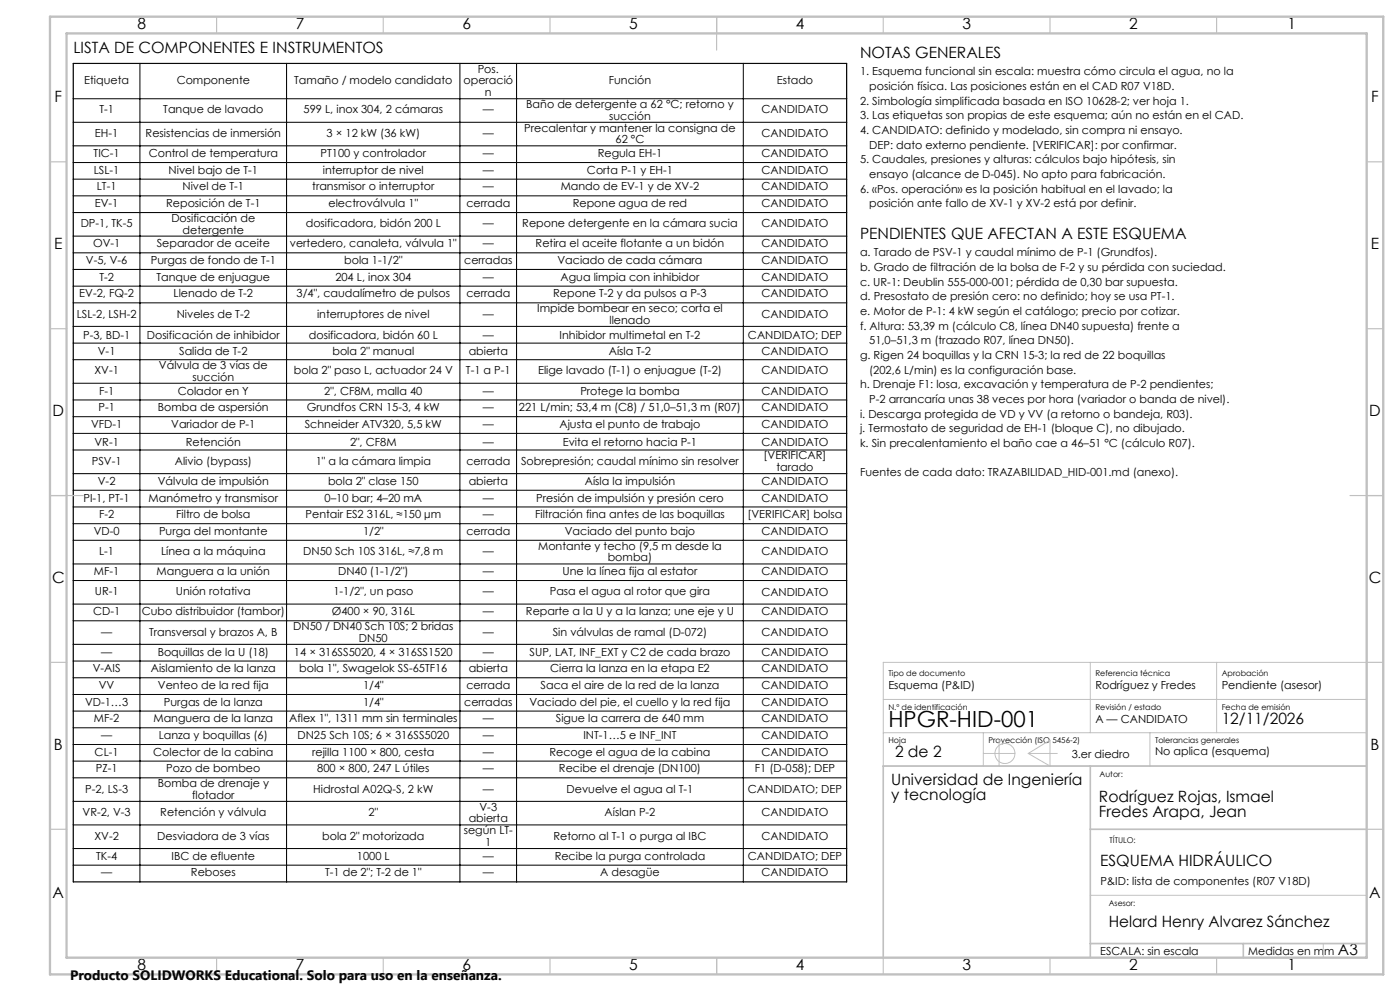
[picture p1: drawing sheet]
<svg xmlns="http://www.w3.org/2000/svg" width="420mm" height="297mm" viewBox="0 0 420 297" stroke-linecap="round" stroke-linejoin="round" font-family="sans-serif">
<defs><g id="words">
<text font-size="6.7" x="266.5" y="217.8">HPGR-HID-001</text>
<g font-size="4.7">
<text x="41.2" y="8.8">8</text>
<text x="88.7" y="8.8">7</text>
<text x="138.7" y="8.8">6</text>
<text x="188.7" y="8.8">5</text>
<text x="238.7" y="8.8">4</text>
<text x="288.7" y="8.8">3</text>
<text x="338.7" y="8.8">2</text>
<text x="386.2" y="8.8">1</text>
<text x="22" y="16">LISTA DE COMPONENTES E INSTRUMENTOS</text>
<text x="258" y="17.5">NOTAS GENERALES</text>
<text x="16.4" y="30.5">F</text>
<text x="411.4" y="30.5">F</text>
<text x="258" y="71.7">PENDIENTES QUE AFECTAN A ESTE ESQUEMA</text>
<text x="16.2" y="74.8">E</text>
<text x="411.2" y="74.8">E</text>
<text x="15.8" y="124.7">D</text>
<text x="410.8" y="124.7">D</text>
<text x="15.6" y="174.7">C</text>
<text x="410.6" y="174.7">C</text>
<text x="366.5" y="216.9">12/11/2026</text>
<text x="16.2" y="224.8">B</text>
<text x="268.5" y="226.9">2 de 2</text>
<text x="411.2" y="224.8">B</text>
<text x="267.4" y="235.4">Universidad de Ingeniería</text>
<text x="267.4" y="239.9">y tecnología</text>
<text x="329.7" y="240.3">Rodríguez Rojas, Ismael</text>
<text x="329.7" y="244.9">Fredes Arapa, Jean</text>
<text x="330.1" y="259.6">ESQUEMA HIDRÁULICO</text>
<text x="15.8" y="269">A</text>
<text x="410.8" y="269">A</text>
<text x="332.7" y="277.9">Helard Henry Alvarez Sánchez</text>
<text x="401.4" y="286.1">A3</text>
<text x="41.2" y="290.8">8</text>
<text x="88.7" y="290.8">7</text>
<text x="138.7" y="290.8">6</text>
<text x="188.7" y="290.8">5</text>
<text x="238.7" y="290.8">4</text>
<text x="288.7" y="290.8">3</text>
<text x="338.7" y="290.8">2</text>
<text x="386.2" y="290.8">1</text>
</g>
<text font-size="4.1" x="21" y="293.7">Producto SOLIDWORKS Educational. Solo para uso en la enseñanza.</text>
<g font-size="3.3">
<text x="143.3" y="21.8">Pos.</text>
<text x="258" y="22.6">1. Esquema funcional sin escala: muestra cómo circula el agua, no la</text>
<text x="25.3" y="25.2">Etiqueta</text>
<text x="53" y="25.2">Componente</text>
<text x="88.3" y="25.2">Tamaño / modelo candidato</text>
<text x="139" y="25.3">operació</text>
<text x="145.5" y="28.8">n</text>
<text x="182.6" y="25.2">Función</text>
<text x="233" y="25.2">Estado</text>
<text x="260.8" y="27">posición física. Las posiciones están en el CAD R07 V18D.</text>
<text x="29.8" y="34">T-1</text>
<text x="49" y="34">Tanque de lavado</text>
<text x="91.1" y="34">599 L, inox 304, 2 cámaras</text>
<text x="144.8" y="34">—</text>
<text x="157.9" y="32.4">Baño de detergente a 62 °C; retorno y</text>
<text x="182.7" y="35.9">succión</text>
<text x="228.4" y="34">CANDIDATO</text>
<text x="258" y="31.4">2. Simbología simplificada basada en ISO 10628-2; ver hoja 1.</text>
<text x="258" y="35.8">3. Las etiquetas son propias de este esquema; aún no están en el CAD.</text>
<text x="28.5" y="41">EH-1</text>
<text x="43.7" y="41">Resistencias de inmersión</text>
<text x="98" y="41">3 × 12 kW (36 kW)</text>
<text x="144.8" y="41">—</text>
<text x="157.3" y="39.4">Precalentar y mantener la consigna de</text>
<text x="228.4" y="41">CANDIDATO</text>
<text x="258" y="40.2">4. CANDIDATO: definido y modelado, sin compra ni ensayo.</text>
<text x="28.1" y="47.1">TIC-1</text>
<text x="44.6" y="47.1">Control de temperatura</text>
<text x="96.2" y="47.1">PT100 y controlador</text>
<text x="144.8" y="47.1">—</text>
<text x="179.3" y="47.1">Regula EH-1</text>
<text x="184.7" y="42.9">62 °C</text>
<text x="228.4" y="47.1">CANDIDATO</text>
<text x="260.8" y="44.6">DEP: dato externo pendiente. [VERIFICAR]: por confirmar.</text>
<text x="28.2" y="52.1">LSL-1</text>
<text x="50.6" y="52.1">Nivel bajo de T-1</text>
<text x="96.9" y="52.1">interruptor de nivel</text>
<text x="144.8" y="52.1">—</text>
<text x="176.1" y="52.1">Corta P-1 y EH-1</text>
<text x="228.4" y="52.1">CANDIDATO</text>
<text x="258" y="49">5. Caudales, presiones y alturas: cálculos bajo hipótesis, sin</text>
<text x="260.8" y="53.4">ensayo (alcance de D-045). No apto para fabricación.</text>
<text x="29" y="57.1">LT-1</text>
<text x="54.8" y="57.1">Nivel de T-1</text>
<text x="93.7" y="57.1">transmisor o interruptor</text>
<text x="144.8" y="57.1">—</text>
<text x="168.2" y="57.1">Mando de EV-1 y de XV-2</text>
<text x="228.4" y="57.1">CANDIDATO</text>
<text x="258" y="57.8">6. «Pos. operación» es la posición habitual en el lavado; la</text>
<text x="28.5" y="62.1">EV-1</text>
<text x="49.8" y="62.1">Reposición de T-1</text>
<text x="98.6" y="62.1">electroválvula 1&quot;</text>
<text x="139.9" y="62.1">cerrada</text>
<text x="171.8" y="62.1">Repone agua de red</text>
<text x="228.4" y="62.1">CANDIDATO</text>
<text x="260.8" y="62.2">posición ante fallo de XV-1 y XV-2 está por definir.</text>
<text x="24.2" y="68.1">DP-1, TK-5</text>
<text x="51.4" y="66.5">Dosificación de</text>
<text x="54.8" y="70">detergente</text>
<text x="91.7" y="68.1">dosificadora, bidón 200 L</text>
<text x="144.8" y="68.1">—</text>
<text x="156.7" y="68.1">Repone detergente en la cámara sucia</text>
<text x="228.4" y="68.1">CANDIDATO</text>
<text x="27.9" y="74.1">OV-1</text>
<text x="47" y="74.1">Separador de aceite</text>
<text x="87" y="74.1">vertedero, canaleta, válvula 1&quot;</text>
<text x="144.8" y="74.1">—</text>
<text x="160.7" y="74.1">Retira el aceite flotante a un bidón</text>
<text x="228.4" y="74.1">CANDIDATO</text>
<text x="258" y="76.8">a. Tarado de PSV-1 y caudal mínimo de P-1 (Grundfos).</text>
<text x="25.8" y="79.1">V-5, V-6</text>
<text x="45.2" y="79.1">Purgas de fondo de T-1</text>
<text x="103.3" y="79.1">bola 1-1/2&quot;</text>
<text x="139.3" y="79.1">cerradas</text>
<text x="167.2" y="79.1">Vaciado de cada cámara</text>
<text x="228.4" y="79.1">CANDIDATO</text>
<text x="258" y="81.2">b. Grado de filtración de la bolsa de F-2 y su pérdida con suciedad.</text>
<text x="23.8" y="89.1">EV-2, FQ-2</text>
<text x="29.8" y="84.1">T-2</text>
<text x="46.9" y="84.1">Tanque de enjuague</text>
<text x="52.1" y="89.1">Llenado de T-2</text>
<text x="89" y="89.1">3/4&quot;, caudalímetro de pulsos</text>
<text x="100.6" y="84.1">204 L, inox 304</text>
<text x="139.9" y="89.1">cerrada</text>
<text x="144.8" y="84.1">—</text>
<text x="166" y="89.1">Repone T-2 y da pulsos a P-3</text>
<text x="168.2" y="84.1">Agua limpia con inhibidor</text>
<text x="228.4" y="84.1">CANDIDATO</text>
<text x="228.4" y="89.1">CANDIDATO</text>
<text x="258" y="90">d. Presostato de presión cero: no definido; hoy se usa PT-1.</text>
<text x="258" y="85.6">c. UR­1: Deublin 555­000­001; pérdida de 0,30 bar supuesta.</text>
<text x="23" y="95.2">LSL-2, LSH-2</text>
<text x="53" y="95.2">Niveles de T-2</text>
<text x="95.1" y="95.2">interruptores de nivel</text>
<text x="144.8" y="95.2">—</text>
<text x="161.1" y="93.5">Impide bombear en seco; corta el</text>
<text x="228.4" y="95.2">CANDIDATO</text>
<text x="258" y="94.4">e. Motor de P­1: 4 kW según el catálogo; precio por cotizar.</text>
<text x="24.9" y="101.5">P-3, BD-1</text>
<text x="44" y="101.5">Dosificación de inhibidor</text>
<text x="92.7" y="101.5">dosificadora, bidón 60 L</text>
<text x="144.8" y="101.5">—</text>
<text x="167.9" y="101.5">Inhibidor multimetal en T-2</text>
<text x="182.9" y="97">llenado</text>
<text x="224.4" y="101.5">CANDIDATO; DEP</text>
<text x="258" y="98.8">f. Altura: 53,39 m (cálculo C8, línea DN40 supuesta) frente a</text>
<text x="29.4" y="106.5">V-1</text>
<text x="53.7" y="106.5">Salida de T-2</text>
<text x="99.7" y="106.5">bola 2&quot; manual</text>
<text x="140.6" y="106.5">abierta</text>
<text x="182.7" y="106.5">Aísla T-2</text>
<text x="228.4" y="106.5">CANDIDATO</text>
<text x="258" y="107.6">g. Rigen 24 boquillas y la CRN 15­3; la red de 22 boquillas</text>
<text x="260.8" y="103.2">51,0–51,3 m (trazado R07, línea DN50).</text>
<text x="28.3" y="112.2">XV-1</text>
<text x="47.7" y="110.6">Válvula de 3 vías de</text>
<text x="88.2" y="112.2">bola 2&quot; paso L, actuador 24 V</text>
<text x="139.8" y="112.2">T-1 a P-1</text>
<text x="161.4" y="112.2">Elige lavado (T-1) o enjuague (T-2)</text>
<text x="228.4" y="112.2">CANDIDATO</text>
<text x="260.8" y="112">(202,6 L/min) es la configuración base.</text>
<text x="29.7" y="118.3">F-1</text>
<text x="53.3" y="118.3">Colador en Y</text>
<text x="57.7" y="114.1">succión</text>
<text x="97.3" y="118.3">2&quot;, CF8M, malla 40</text>
<text x="144.8" y="118.3">—</text>
<text x="174.1" y="118.3">Protege la bomba</text>
<text x="228.4" y="118.3">CANDIDATO</text>
<text x="258" y="116.4">h. Drenaje F1: losa, excavación y temperatura de P-2 pendientes;</text>
<text x="29.5" y="123.3">P-1</text>
<text x="47.4" y="123.3">Bomba de aspersión</text>
<text x="92" y="123.3">Grundfos CRN 15-3, 4 kW</text>
<text x="144.8" y="123.3">—</text>
<text x="155.7" y="123.3">221 L/min; 53,4 m (C8) / 51,0–51,3 m (R07)</text>
<text x="228.4" y="123.3">CANDIDATO</text>
<text x="258" y="125.2">i. Descarga protegida de VD y VV (a retorno o bandeja, R03).</text>
<text x="260.8" y="120.8">P-2 arrancaría unas 38 veces por hora (variador o banda de nivel).</text>
<text x="27.3" y="128.3">VFD-1</text>
<text x="51.4" y="128.3">Variador de P-1</text>
<text x="91.4" y="128.3">Schneider ATV320, 5,5 kW</text>
<text x="144.8" y="128.3">—</text>
<text x="167.8" y="128.3">Ajusta el punto de trabajo</text>
<text x="228.4" y="128.3">CANDIDATO</text>
<text x="258" y="129.6">j. Termostato de seguridad de EH-1 (bloque C), no dibujado.</text>
<text x="28.3" y="133.6">VR-1</text>
<text x="55.7" y="133.6">Retención</text>
<text x="105" y="133.6">2&quot;, CF8M</text>
<text x="144.8" y="133.6">—</text>
<text x="168.9" y="133.6">Evita el retorno hacia P-1</text>
<text x="228.4" y="133.6">CANDIDATO</text>
<text x="229.1" y="137.7">[VERIFICAR]</text>
<text x="258" y="134">k. Sin precalentamiento el baño cae a 46–51 °C (cálculo R07).</text>
<text x="27.5" y="139.3">PSV-1</text>
<text x="52.5" y="139.3">Alivio (bypass)</text>
<text x="94.7" y="139.3">1&quot; a la cámara limpia</text>
<text x="139.9" y="139.3">cerrada</text>
<text x="156.3" y="139.3">Sobrepresión; caudal mínimo sin resolver</text>
<text x="232.9" y="141.2">tarado</text>
<text x="258" y="142.8">Fuentes de cada dato: TRAZABILIDAD_HID-001.md (anexo).</text>
<text x="29.4" y="145.3">V-2</text>
<text x="47.3" y="145.3">Válvula de impulsión</text>
<text x="98.4" y="145.3">bola 2&quot; clase 150</text>
<text x="140.6" y="145.3">abierta</text>
<text x="175.4" y="145.3">Aísla la impulsión</text>
<text x="228.4" y="145.3">CANDIDATO</text>
<text x="25.1" y="150.3">PI-1, PT-1</text>
<text x="29.7" y="155.3">F-2</text>
<text x="44.6" y="150.3">Manómetro y transmisor</text>
<text x="52.9" y="155.3">Filtro de bolsa</text>
<text x="91.7" y="155.3">Pentair ES2 316L, ≈150 µm</text>
<text x="97.4" y="150.3">0–10 bar; 4–20 mA</text>
<text x="144.8" y="155.3">—</text>
<text x="144.8" y="150.3">—</text>
<text x="160.5" y="155.3">Filtración fina antes de las boquillas</text>
<text x="160.9" y="150.3">Presión de impulsión y presión cero</text>
<text x="224.3" y="155.3">[VERIFICAR] bolsa</text>
<text x="228.4" y="150.3">CANDIDATO</text>
<text x="28.1" y="160.3">VD-0</text>
<text x="47.7" y="160.3">Purga del montante</text>
<text x="108.9" y="160.3">1/2&quot;</text>
<text x="139.9" y="160.3">cerrada</text>
<text x="169.4" y="160.3">Vaciado del punto bajo</text>
<text x="228.4" y="160.3">CANDIDATO</text>
<text x="29.8" y="166.3">L-1</text>
<text x="48.3" y="166.3">Línea a la máquina</text>
<text x="91" y="166.3">DN50 Sch 10S 316L, ≈7,8 m</text>
<text x="144.8" y="166.3">—</text>
<text x="161.4" y="164.7">Montante y techo (9,5 m desde la</text>
<text x="228.4" y="166.3">CANDIDATO</text>
<text x="28.2" y="172.4">MF-1</text>
<text x="47" y="172.4">Manguera a la unión</text>
<text x="101.4" y="172.4">DN40 (1-1/2&quot;)</text>
<text x="144.8" y="172.4">—</text>
<text x="168.7" y="172.4">Une la línea fija al estator</text>
<text x="182.3" y="168.2">bomba)</text>
<text x="228.4" y="172.4">CANDIDATO</text>
<text x="28.4" y="178.4">UR-1</text>
<text x="52.7" y="178.4">Unión rotativa</text>
<text x="100" y="178.4">1-1/2&quot;, un paso</text>
<text x="144.8" y="178.4">—</text>
<text x="164.9" y="178.4">Pasa el agua al rotor que gira</text>
<text x="228.4" y="178.5">CANDIDATO</text>
<text x="27.9" y="184.4">CD-1</text>
<text x="42.5" y="184.4">Cubo distribuidor (tambor)</text>
<text x="99.5" y="184.4">Ø400 × 90, 316L</text>
<text x="144.8" y="184.4">—</text>
<text x="157.8" y="184.4">Reparte a la U y a la lanza; une eje y U</text>
<text x="228.4" y="184.4">CANDIDATO</text>
<text x="30.3" y="190.5">—</text>
<text x="44.7" y="190.5">Transversal y brazos A, B</text>
<text x="88" y="188.8">DN50 / DN40 Sch 10S; 2 bridas</text>
<text x="144.8" y="190.5">—</text>
<text x="165.8" y="190.5">Sin válvulas de ramal (D-072)</text>
<text x="228.4" y="190.5">CANDIDATO</text>
<text x="30.3" y="196.5">—</text>
<text x="47.3" y="196.5">Boquillas de la U (18)</text>
<text x="88.2" y="196.5">14 × 316SS5020, 4 × 316SS1520</text>
<text x="107.7" y="192.3">DN50</text>
<text x="144.8" y="196.5">—</text>
<text x="158.9" y="196.5">SUP, LAT, INF_EXT y C2 de cada brazo</text>
<text x="228.4" y="196.5">CANDIDATO</text>
<text x="27.8" y="201.5">V-AIS</text>
<text x="45.2" y="201.5">Aislamiento de la lanza</text>
<text x="89.8" y="201.5">bola 1&quot;, Swagelok SS-65TF16</text>
<text x="140.6" y="201.5">abierta</text>
<text x="165.1" y="201.5">Cierra la lanza en la etapa E2</text>
<text x="228.4" y="201.5">CANDIDATO</text>
<text x="29.7" y="206.5">VV</text>
<text x="47.4" y="206.5">Venteo de la red fija</text>
<text x="108.9" y="206.5">1/4&quot;</text>
<text x="139.9" y="206.5">cerrada</text>
<text x="162.2" y="206.5">Saca el aire de la red de la lanza</text>
<text x="228.4" y="206.5">CANDIDATO</text>
<text x="266.5" y="206.6">Esquema (P&amp;ID)</text>
<text x="328.6" y="206.6">Rodríguez y Fredes</text>
<text x="366.5" y="206.6">Pendiente (asesor)</text>
<text x="25.5" y="211.5">VD-1…3</text>
<text x="49.2" y="211.5">Purgas de la lanza</text>
<text x="108.9" y="211.5">1/4&quot;</text>
<text x="139.3" y="211.5">cerradas</text>
<text x="158.9" y="211.5">Vaciado del pie, el cuello y la red fija</text>
<text x="228.4" y="211.5">CANDIDATO</text>
<text x="28.2" y="216.5">MF-2</text>
<text x="30.3" y="221.5">—</text>
<text x="46" y="216.5">Manguera de la lanza</text>
<text x="47.6" y="221.5">Lanza y boquillas (6)</text>
<text x="86.7" y="216.5">Aflex 1&quot;, 1311 mm sin terminales</text>
<text x="89.2" y="221.5">DN25 Sch 10S; 6 × 316SS5020</text>
<text x="144.8" y="216.5">—</text>
<text x="144.8" y="221.5">—</text>
<text x="166.8" y="216.5">Sigue la carrera de 640 mm</text>
<text x="175" y="221.5">INT-1…5 e INF_INT</text>
<text x="228.4" y="216.5">CANDIDATO</text>
<text x="228.4" y="221.5">CANDIDATO</text>
<text x="328.6" y="216.6">A — CANDIDATO</text>
<text x="28.4" y="226.5">CL-1</text>
<text x="46" y="226.5">Colector de la cabina</text>
<text x="93.6" y="226.5">rejilla 1100 × 800, cesta</text>
<text x="144.8" y="226.5">—</text>
<text x="164.9" y="226.5">Recoge el agua de la cabina</text>
<text x="228.4" y="226.5">CANDIDATO</text>
<text x="321.5" y="227.2">3.er diedro</text>
<text x="346.5" y="226.2">No aplica (esquema)</text>
<text x="28.7" y="231.5">PZ-1</text>
<text x="49.9" y="231.5">Pozo de bombeo</text>
<text x="95.2" y="231.5">800 × 800, 247 L útiles</text>
<text x="144.8" y="231.5">—</text>
<text x="167.7" y="231.5">Recibe el drenaje (DN100)</text>
<text x="226.5" y="231.5">F1 (D-058); DEP</text>
<text x="25.5" y="237.5">P-2, LS-3</text>
<text x="47.3" y="235.9">Bomba de drenaje y</text>
<text x="57.6" y="239.4">flotador</text>
<text x="94" y="237.5">Hidrostal A02Q-S, 2 kW</text>
<text x="144.8" y="237.5">—</text>
<text x="170" y="237.5">Devuelve el agua al T-1</text>
<text x="224.4" y="237.5">CANDIDATO; DEP</text>
<text x="24.8" y="244.6">VR-2, V-3</text>
<text x="48.1" y="244.6">Retención y válvula</text>
<text x="110.6" y="244.6">2&quot;</text>
<text x="143.9" y="243">V-3</text>
<text x="181.4" y="244.6">Aíslan P-2</text>
<text x="228.4" y="244.6">CANDIDATO</text>
<text x="28.3" y="251.6">XV-2</text>
<text x="47.2" y="251.6">Desviadora de 3 vías</text>
<text x="96.7" y="251.6">bola 2&quot; motorizada</text>
<text x="139.1" y="250">según LT-</text>
<text x="140.6" y="246.5">abierta</text>
<text x="166" y="251.6">Retorno al T-1 o purga al IBC</text>
<text x="228.4" y="251.6">CANDIDATO</text>
<text x="28.8" y="257.7">TK-4</text>
<text x="51.5" y="257.7">IBC de efluente</text>
<text x="107.1" y="257.7">1000 L</text>
<text x="144.8" y="257.7">—</text>
<text x="145.6" y="253.5">1</text>
<text x="166.4" y="257.7">Recibe la purga controlada</text>
<text x="224.4" y="257.7">CANDIDATO; DEP</text>
<text x="30.3" y="262.7">—</text>
<text x="57.3" y="262.7">Reboses</text>
<text x="97.5" y="262.7">T-1 de 2&quot;; T-2 de 1&quot;</text>
<text x="144.8" y="262.7">—</text>
<text x="180.1" y="262.7">A desagüe</text>
<text x="228.4" y="262.7">CANDIDATO</text>
<text x="330.1" y="265.4">P&amp;ID: lista de componentes (R07 V18D)</text>
<text x="330.1" y="286.3">ESCALA: sin escala</text>
<text x="374.5" y="286.3">Medidas en mm</text>
</g>
<g font-size="2.4">
<text x="266.5" y="202.7">Tipo de documento</text>
<text x="328.6" y="202.7">Referencia técnica</text>
<text x="366.5" y="202.7">Aprobación</text>
<text x="266.5" y="212.7">N.º de identificación</text>
<text x="328.6" y="212.7">Revisión / estado</text>
<text x="366.5" y="212.7">Fecha de emisión</text>
<text x="266.5" y="222.7">Hoja</text>
<text x="296.5" y="222.7">Proyección (ISO 5456-2)</text>
<text x="346.5" y="222.7">Tolerancias generales</text>
<text x="329.9" y="233">Autor:</text>
<text x="332.9" y="252.6">TÍTULO:</text>
<text x="332.7" y="271.5">Asesor:</text>
</g>
</g></defs>
<g fill="none" stroke="#c0c0c0" stroke-width=".3">
<path d="M265 198.5h145v31.1h-145zM327.1 198.5v21.1M365 198.5v21.1M265 219.6h145M265 209.6h145M295 219.6v10M345 219.6v10M295 225.8h9.5M299.7 221.8v7.8M308.5 225.8h8.7M308.5 225.8l6.5-4v7.8zM327.1 268.3h82.9"/>
<path d="M397 282.8v4.2"/>
<circle cx="301.5" cy="225.8" r="3"/>
</g>
<g fill="none" stroke="#000" stroke-width=".3">
<path d="M42 19v245.3M86 19v245.3M138 19v245.3M155 19v245.3M223 19v245.3M22 29.6h232M22 36.7h232M22 43.7h232M22 48.7h232M22 53.7h232M22 58.7h232M22 63.7h232"/>
<path d="M22 70.8h232M22 75.8h232M22 80.7h232M22 85.8h232M22 90.8h232M22 97.8h232M22 102.8h232M22 107.8h232M22 114.9h232M22 119.9h232M22 124.9h232M22 129.9h232"/>
<path d="M22 134.9h232M22 142h232M22 146.9h232M22 151.9h232M22 156.9h232M22 161.9h232M22 169h232M22 174h232M22 181h232M22 186.1h232M22 193.1h232M22 198.1h232"/>
<path d="M22 203.1h232M22 208.1h232M22 213.1h232M22 218.1h232M22 223.1h232M22 228.1h232M22 233.1h232M22 240.2h232M22 247.2h232M22 254.3h232M22 259.3h232"/>
</g>
<path d="M22 19h232v245.3h-232z" fill="none" stroke="#000" stroke-width=".35"/>
<g fill="none" stroke="#c0c0c0" stroke-width=".35">
<path d="M65 5v5M115 5v5M165 5v5M215 5v10M265 5v5M315 5v5M365 5v5M15 48.5h5M410 48.5h5M15 98.5h5M410 98.5h5M15 148.5h10"/>
<path d="M405 148.5h10M15 198.5h5M410 198.5h5M15 248.5h5M410 248.5h5M65 287v5M115 287v5M165 287v5M215 287v5M265 287v5M315 287v5M365 287v5"/>
</g>
<path d="M327.1 229.6v57.4M410 229.6h-145v57.4M327.1 248.5h82.9M327.1 282.8h82.9M373 282.8v4.2" fill="none" stroke="#c0c0c0" stroke-width=".5"/>
<path d="M15 5h400v287h-400zM20 10h390v277h-390z" fill="none" stroke="#c0c0c0" stroke-width=".7"/>
<use href="#words"/>
</svg>
